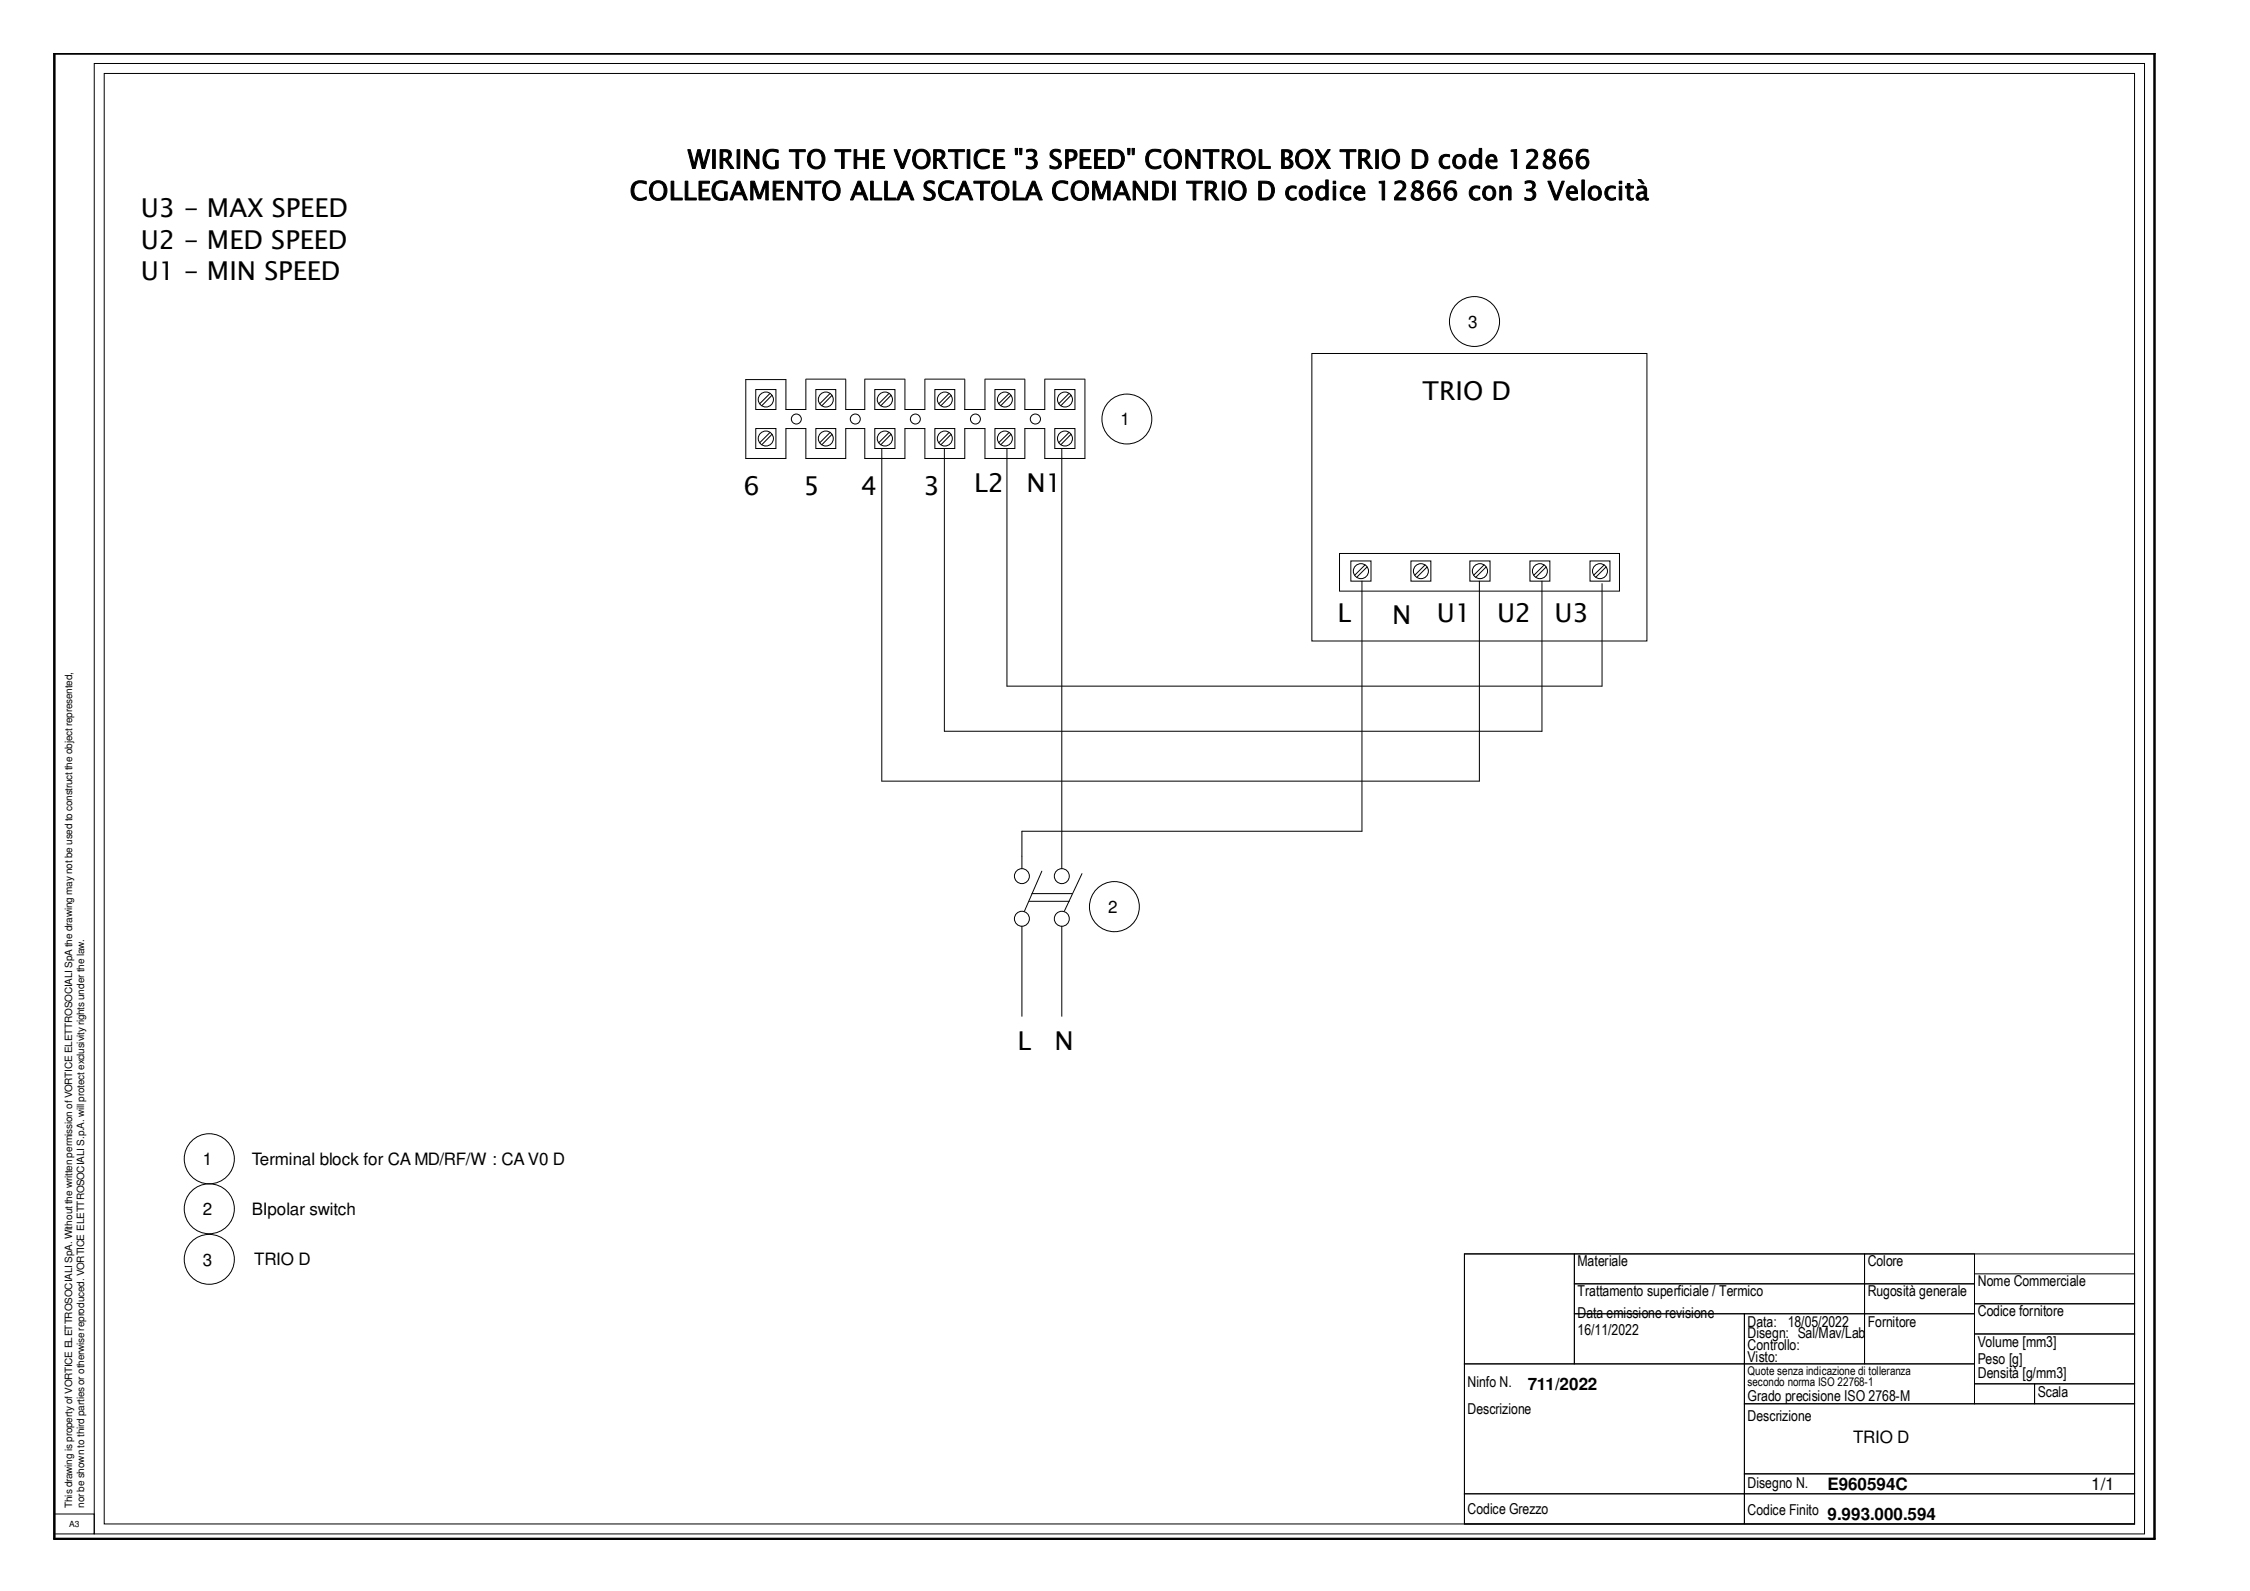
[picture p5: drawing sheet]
<svg xmlns="http://www.w3.org/2000/svg" width="420mm" height="297mm" viewBox="0 0 420 297" stroke-linecap="round" stroke-linejoin="round" font-family="sans-serif">
<defs><g id="words">
<g font-size="4.9">
<text x="128.4" y="31.5">WIRING TO THE VORTICE &quot;3 SPEED&quot; CONTROL BOX TRIO D code 12866</text>
<text x="26.3" y="40.6">U3 - MAX SPEED</text>
<text x="117.6" y="37.3">COLLEGAMENTO ALLA SCATOLA COMANDI TRIO D codice 12866 con 3 Velocità</text>
<text x="26.3" y="46.5">U2 - MED SPEED</text>
<text x="26.3" y="52.4">U1 - MIN SPEED</text>
<text x="265.6" y="74.6">TRIO D</text>
<text x="138.8" y="92.3">6</text>
<text x="150" y="92.3">5</text>
<text x="160.8" y="92.3">4</text>
<text x="172.5" y="92.3">3</text>
<text x="181.9" y="91.9">L2</text>
<text x="191.7" y="91.9">N1</text>
<text x="249.8" y="116.1">L</text>
<text x="260" y="116.6">N</text>
<text x="268.3" y="116.1">U1</text>
<text x="279.6" y="116.1">U2</text>
<text x="290.3" y="116.1">U3</text>
<text x="190" y="196">L</text>
<text x="196.9" y="196">N</text>
</g>
<g font-size="3.2">
<text x="274.1" y="61.2">3</text>
<text x="209.2" y="79.4">1</text>
<text x="206.9" y="170.5">2</text>
<text x="37.9" y="217.5">1</text>
<text x="47" y="217.5">Terminal block for CA MD/RF/W : CA V0 D</text>
<text x="37.9" y="226.9">2</text>
<text x="47" y="226.9">BIpolar switch</text>
<text x="37.9" y="236.3">3</text>
<text x="47.5" y="236.2">TRIO D</text>
<text x="285.3" y="259.6">711/2022</text>
<text x="346.1" y="269.5">TRIO D</text>
<text x="341.3" y="278.3">E960594C</text>
<text x="390.5" y="278.2">1/1</text>
<text x="341.3" y="283.8">9.993.000.594</text>
</g>
<g font-size="2.8">
<text x="294.6" y="236.4">Materiale</text>
<text x="348.8" y="236.4">Colore</text>
<text x="294.6" y="242">Trattamento superficiale / Termico</text>
<text x="348.8" y="242">Rugosità generale</text>
<text x="369.3" y="240.2">Nome Commerciale</text>
<text x="369.3" y="245.7">Codice fornitore</text>
<text x="294.6" y="246">Data emissione revisione</text>
<text x="294.6" y="249.2">16/11/2022</text>
<text x="326.3" y="247.7">Data:</text>
<text x="326.3" y="249.9">Disegn: Sal/Mav/Lab</text>
<text x="333.8" y="247.7">18/05/2022</text>
<text x="348.8" y="247.7">Fornitore</text>
<text x="369.3" y="251.5">Volume [mm3]</text>
<text x="326.3" y="252.1">Controllo:</text>
<text x="326.3" y="254.3">Visto:</text>
<text x="369.3" y="254.6">Peso [g]</text>
<text x="369.3" y="257.3">Densità [g/mm3]</text>
<text x="274.1" y="259">Ninfo N.</text>
<text x="274.1" y="263.9">Descrizione</text>
<text x="326.3" y="261.6">Grado precisione ISO 2768-M</text>
<text x="380.5" y="260.8">Scala</text>
<text x="326.3" y="265.3">Descrizione</text>
<text x="326.3" y="277.9">Disegno N.</text>
<text x="274.1" y="282.7">Codice Grezzo</text>
<text x="326.3" y="282.9">Codice Finito</text>
</g>
<g font-size="2.2">
<text x="326.3" y="256.7">Quote senza indicazione di tolleranza</text>
<text x="326.3" y="258.8">secondo norma ISO 22768-1</text>
</g>
<g font-size="1.9">
<text x="13.5" y="281.6" transform="rotate(-90 13.5 281.6)">This drawing is property of VORTICE ELETTROSOCIALI SpA. Without the written permission of VORTICE ELETTROSOCIALI SpA the drawing may not be used to construct the object represented,</text>
<text x="15.7" y="281.6" transform="rotate(-90 15.7 281.6)">nor be shown to third parties or otherwise reproduced. VORTICE ELETTROSOCIALI S.p.A. will protect exclusivity rights under the law.</text>
</g>
<text font-size="1.6" x="12.9" y="285.1">A3</text>
</g></defs>
<g fill="none" stroke="#000" stroke-width=".19">
<path d="M17.6 11.9h382.9v274.5h-382.9zM19.5 13.7h379.1v270.8h-379.1zM141.1 72.7h3.8v3.8h-3.8zM143.8 73.5l-1.9 1.9M144.1 73.8l-1.8 1.9M150.5 70.9v5.6h-3.7v-5.6h-7.5v14.7h7.5v-5.6h3.7v5.6h7.4v-5.6h3.6v5.6h7.5v-5.6h3.7v5.6h7.5v-5.6h3.7v5.6h7.5v-5.6h3.7v5.6h7.5v-14.7M150.5 70.8h7.4M152.3 72.7h3.8v3.8h-3.8zM155 73.5l-1.9 1.9M155.4 73.8l-1.9 1.9M157.9 70.9v5.6h3.6v-5.6M161.5 70.8h7.5"/>
<path d="M163.4 72.7h3.7v3.8h-3.7zM166 73.5l-1.9 1.9M166.4 73.8l-1.9 1.9M169 70.9v5.6h3.7v-5.6M172.7 70.8h7.5M174.6 72.7h3.7v3.8h-3.7zM177.2 73.5l-1.9 1.9M177.6 73.8l-1.9 1.9M180.2 70.9v5.6h3.7v-5.6M183.9 70.8h7.5M185.8 72.7h3.7v3.8h-3.7zM188.4 73.5l-1.9 1.9"/>
<path d="M188.8 73.8l-1.9 1.9M191.4 70.9v5.6h3.7v-5.6M195.1 70.8h7.5M197 72.7h3.7v3.8h-3.7zM199.6 73.5l-1.9 1.9M200 73.8l-1.9 1.9M245 66h62.5v53.7h-62.5zM141.1 80h3.8v3.7h-3.8zM143.8 80.8l-1.9 1.8M144.1 81.1l-1.8 1.9M152.3 80h3.8v3.7h-3.8zM155 80.8l-1.9 1.8"/>
<path d="M155.4 81.1l-1.9 1.9M163.4 80h3.7v3.7h-3.7zM164.7 83.7v62.1h111.6v-37.3M166 80.8l-1.9 1.8M166.4 81.1l-1.9 1.9M174.6 80h3.7v3.7h-3.7zM176.3 83.7v52.8h111.6v-28M177.2 80.8l-1.9 1.8M177.6 81.1l-1.9 1.9M185.8 80h3.7v3.7h-3.7zM188 83.7v44.4h111.2v-19.1M188.4 80.8l-1.9 1.8"/>
<path d="M188.8 81.1l-1.9 1.9M197 80h3.7v3.7h-3.7zM198.3 83.7v78.5M199.6 80.8l-1.9 1.8M200 81.1l-1.9 1.9M250.1 103.3h52.3v7.1h-52.3zM252.3 104.7h3.7v3.8h-3.7zM254.3 108.5v46.7h-63.5v7M254.9 105.5l-1.9 1.9M255.3 105.9l-1.9 1.8M263.5 104.7h3.7v3.8h-3.7zM266.1 105.5l-1.9 1.9"/>
<path d="M266.5 105.9l-1.9 1.8M274.5 104.7h3.7v3.8h-3.7zM277.1 105.5l-1.9 1.9M277.5 105.9l-1.9 1.8M285.7 104.7h3.7v3.8h-3.7zM288.3 105.5l-1.8 1.9M288.7 105.9l-1.9 1.8M296.9 104.7h3.7v3.8h-3.7zM299.5 105.5l-1.9 1.9M299.9 105.9l-1.9 1.8M190.8 172.9v16.8M192.2 168.3h7.5"/>
<path d="M192.7 166.8h7.5M194.6 162.6l-3.3 7.5M198.3 172.9v16.8M202 163.1l-3.3 7M273.5 234.1h20.5v20.5h-20.5zM273.5 234.1h125.1v50.4h-125.1zM294 234.1h54.2v5.6h-54.2zM294 239.7h54.2v5.6h-54.2zM348.2 234.1h20.5v5.6h-20.5zM348.2 239.7h20.5v5.6h-20.5zM368.7 237.8h29.9v5.6h-29.9zM273.5 254.6h52.2v24.3h-52.2z"/>
<path d="M294 245.3h31.7v9.3h-31.7zM325.7 245.3h22.5v9.3h-22.5zM325.7 254.6h43v7.5h-43zM348.2 245.3h20.5v9.3h-20.5zM368.7 243.4h29.9v5.6h-29.9zM368.7 249h29.9v9.4h-29.9zM368.7 258.4h11.2v3.7h-11.2zM379.9 258.4h18.7v3.7h-18.7zM273.5 278.9h52.2v5.6h-52.2zM325.7 262.1h72.9v13.1h-72.9zM325.7 275.2h72.9v3.7h-72.9zM325.7 278.9h72.9v5.6h-72.9z"/>
<path d="M10.1 282.7h7.5v3.7h-7.5zM10.1 287.5v-277.5h392.2v277.5"/>
<circle cx="143" cy="74.6" r="1.4"/>
<circle cx="148.7" cy="78.2" r=".93"/>
<circle cx="154.2" cy="74.6" r="1.39"/>
<circle cx="159.7" cy="78.2" r=".93"/>
<circle cx="165.3" cy="74.6" r="1.4"/>
<circle cx="170.9" cy="78.2" r=".93"/>
<circle cx="176.4" cy="74.6" r="1.39"/>
<circle cx="182.2" cy="78.2" r=".93"/>
<circle cx="187.7" cy="74.6" r="1.39"/>
<circle cx="193.4" cy="78.2" r=".95"/>
<circle cx="198.9" cy="74.6" r="1.4"/>
<circle cx="210.4" cy="78.2" r="4.7"/>
<circle cx="275.3" cy="60" r="4.7"/>
<circle cx="143" cy="81.9" r="1.4"/>
<circle cx="154.2" cy="81.9" r="1.39"/>
<circle cx="165.3" cy="81.9" r="1.4"/>
<circle cx="176.4" cy="81.9" r="1.39"/>
<circle cx="187.7" cy="81.9" r="1.39"/>
<circle cx="198.9" cy="81.9" r="1.4"/>
<circle cx="254.1" cy="106.6" r="1.41"/>
<circle cx="265.3" cy="106.6" r="1.4"/>
<circle cx="276.4" cy="106.6" r="1.41"/>
<circle cx="287.6" cy="106.6" r="1.4"/>
<circle cx="298.8" cy="106.6" r="1.4"/>
<circle cx="190.8" cy="171.5" r="1.4"/>
<circle cx="190.8" cy="163.6" r="1.39"/>
<circle cx="198.3" cy="171.5" r="1.4"/>
<circle cx="198.3" cy="163.6" r="1.39"/>
<circle cx="208.1" cy="169.3" r="4.7"/>
<circle cx="39.1" cy="216.3" r="4.7"/>
<circle cx="39.1" cy="235.1" r="4.7"/>
<circle cx="39.1" cy="225.7" r="4.7"/>
</g>
<path d="M10.1 10h392.2v277.3h-392.2z" fill="none" stroke="#000" stroke-width=".47"/>
<use href="#words"/>
</svg>
